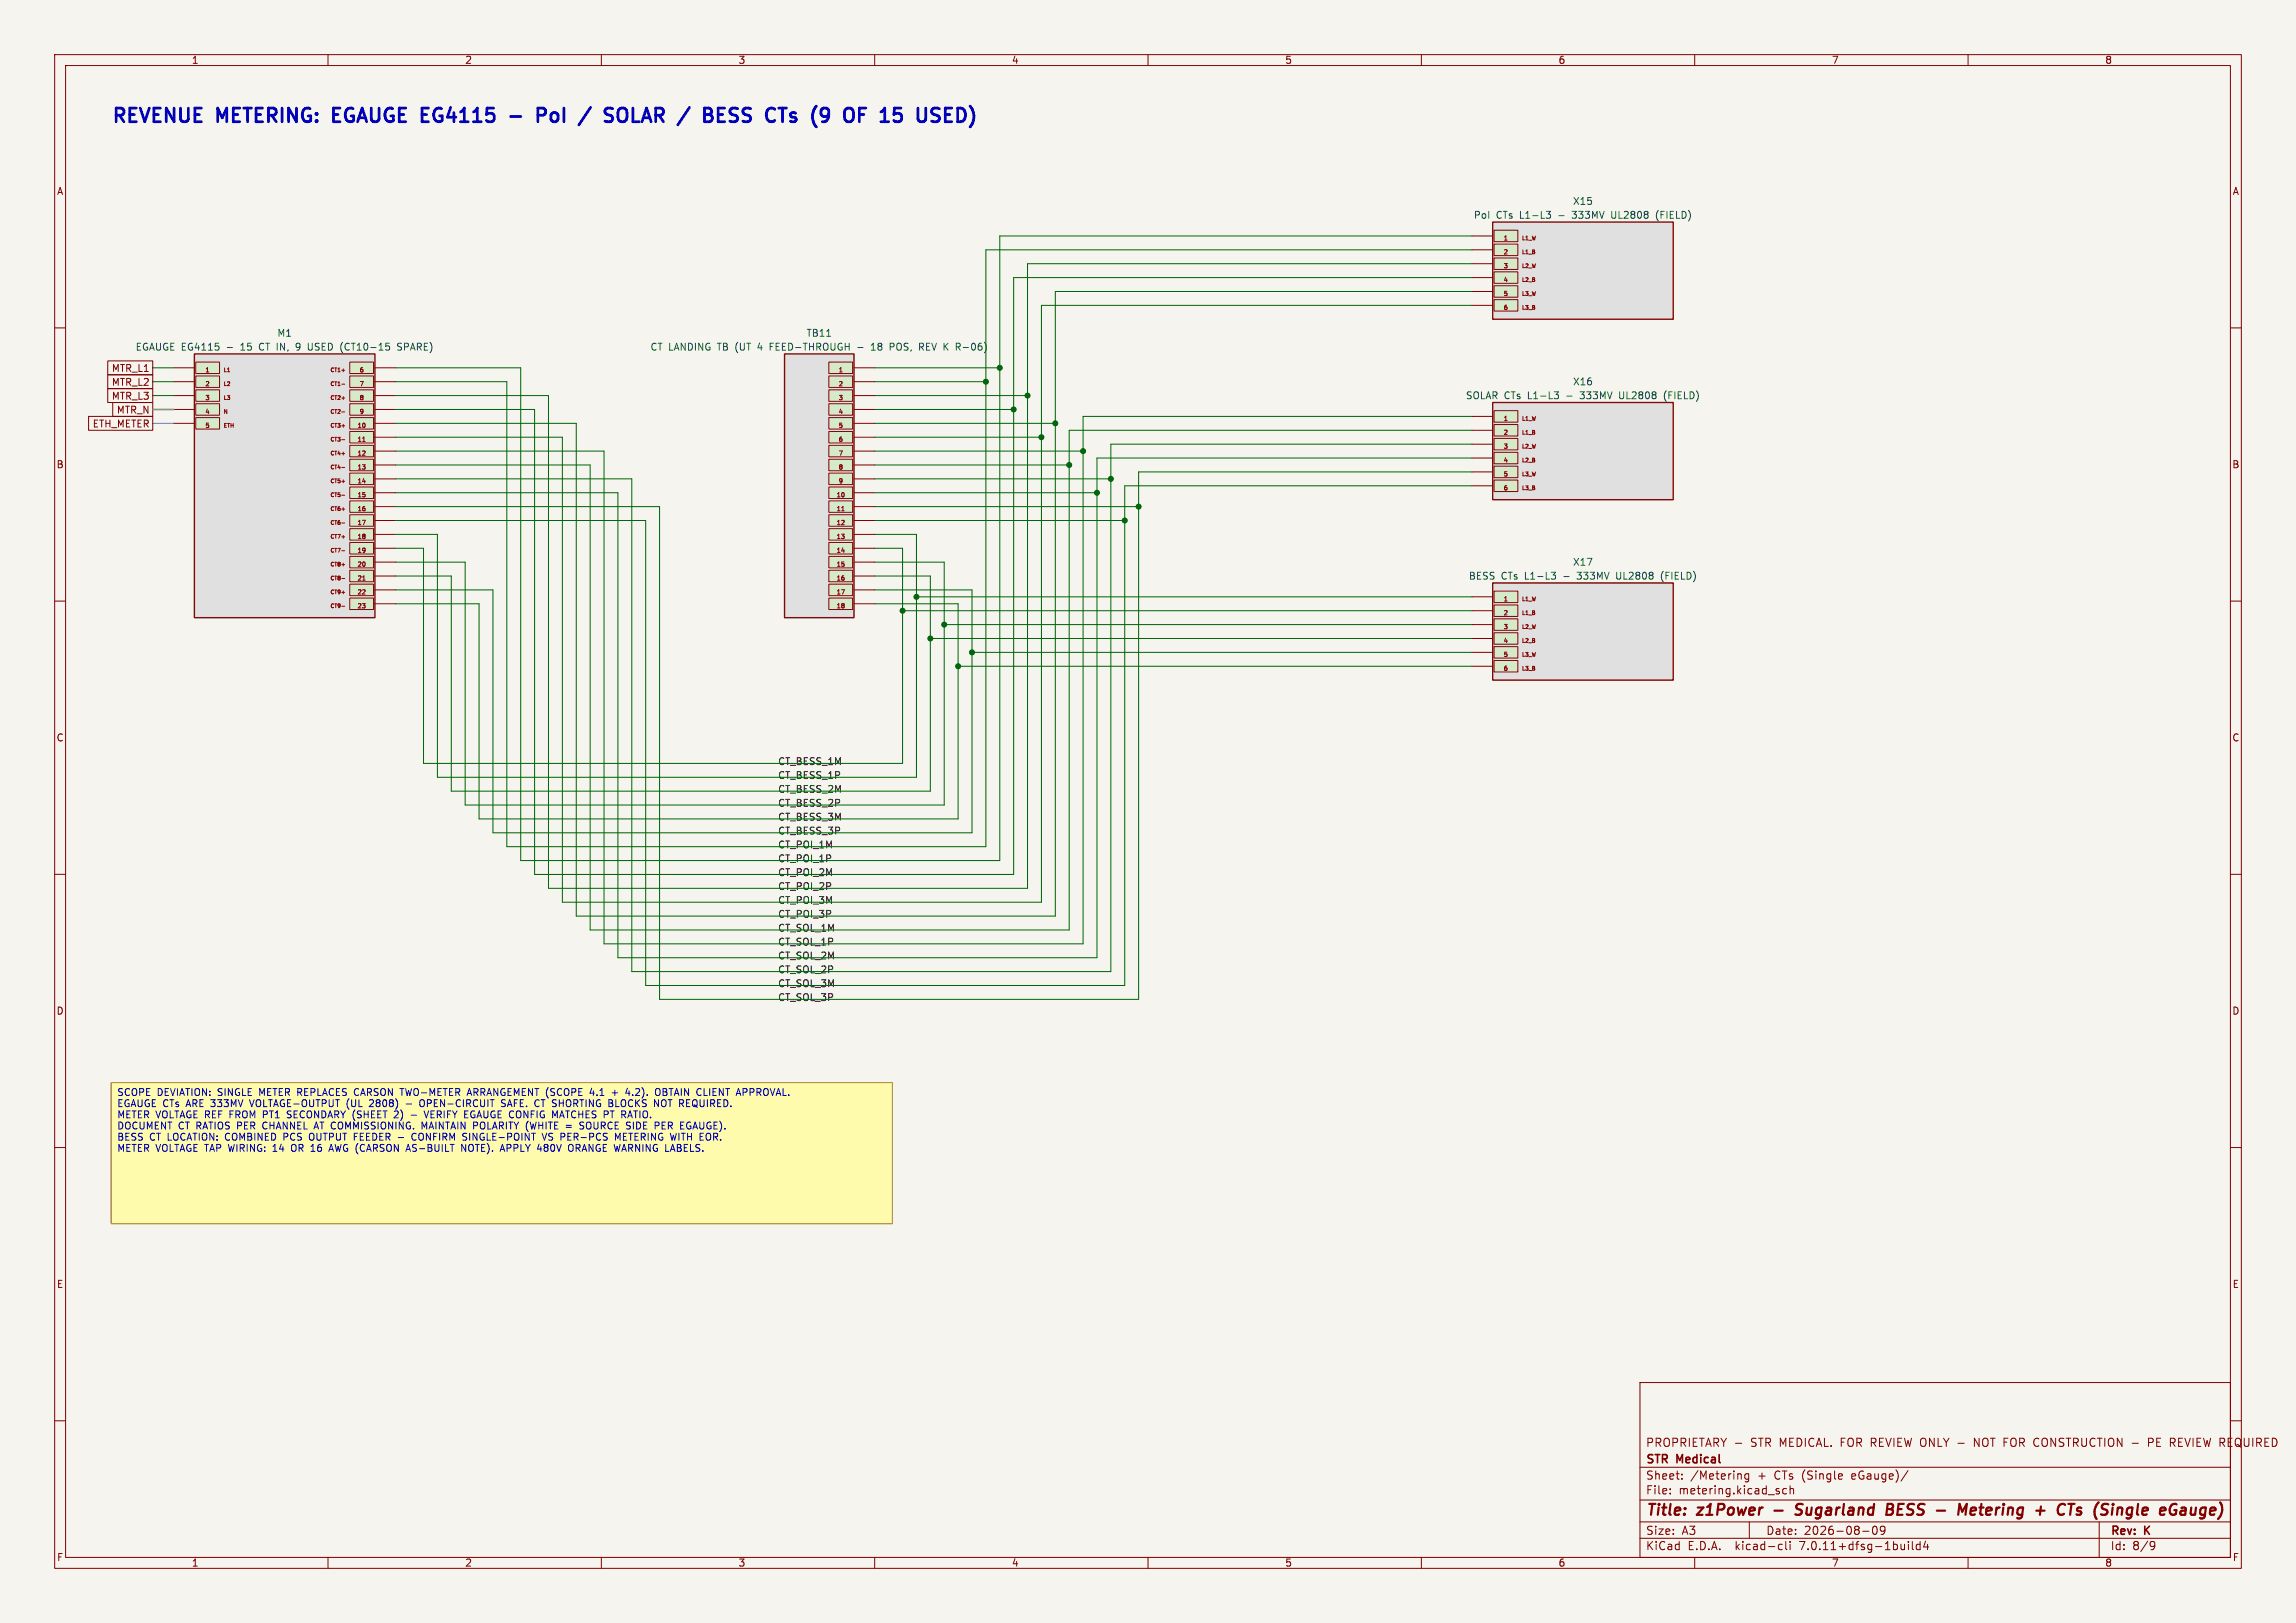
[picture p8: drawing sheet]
<svg xmlns="http://www.w3.org/2000/svg" width="420mm" height="297mm" viewBox="0 0 420 297" stroke-linecap="round" stroke-linejoin="round" font-family="sans-serif">
<defs><g id="words">
<g font-size="3.5" fill="#0000c2">
<text x="20.3" y="22.6">REVENUE</text>
<text x="39.9" y="22.6">METERING:</text>
<text x="62.1" y="22.6">EGAUGE EG4115</text>
<text x="102.5" y="22.6">PoI</text>
<text x="111.3" y="22.6">/</text>
<text x="116.8" y="22.6">SOLAR /</text>
<text x="136.9" y="22.6">BESS</text>
<text x="149.4" y="22.6">CTs</text>
<text x="158.7" y="22.6">(9</text>
<text x="165.7" y="22.6">OF</text>
<text x="173.3" y="22.6">15</text>
</g>
<g font-size="2.8" fill="#840000">
<text x="301" y="277.9">Title:</text>
<text x="310.6" y="277.9">z1Power</text>
<text x="330.2" y="277.9">Sugarland</text>
<text x="347.5" y="277.9">BESS</text>
<text x="362.3" y="277.9">Metering</text>
<text x="377.3" y="277.9">+</text>
<text x="382.1" y="277.9">CTs</text>
<text x="389.5" y="277.9">(Single</text>
<text x="402.4" y="277.9">eGauge)</text>
</g>
<g font-size="2.1" fill="#840000">
<text x="301" y="268.2">STR</text>
<text x="301" y="265">PROPRIETARY -</text>
<text x="306.8" y="268.2">Medical</text>
<text x="320.3" y="265">STR MEDICAL. FOR REVIEW ONLY -</text>
<text x="362" y="265">NOT FOR CONSTRUCTION -</text>
<text x="394.4" y="265">PE REVIEW REQUIRED</text>
<text x="301" y="273.7">File:</text>
<text x="301" y="271">Sheet:</text>
<text x="307.1" y="273.7">metering.kicad_sch</text>
<text x="309.2" y="271">/Metering</text>
<text x="321.6" y="271">+</text>
<text x="324.7" y="271">CTs (Single</text>
<text x="339.1" y="271">eGauge)/</text>
<text x="301" y="281.1">Size:</text>
<text x="307.6" y="281.1">A3</text>
<text x="323" y="281.1">Date:</text>
<text x="330" y="281.1">2026-08-09</text>
<text x="386" y="281.3">Rev:</text>
<text x="392.4" y="281.3">K</text>
<text x="301" y="283.9">KiCad</text>
<text x="308.7" y="283.9">E.D.A.</text>
<text x="317.6" y="283.9">kicad-cli</text>
<text x="329.5" y="283.9">7.0.11+dfsg-1build4</text>
<text x="386" y="283.9">Id:</text>
<text x="390.1" y="283.9">8/9</text>
</g>
<g font-size="1.8" fill="#840000">
<text x="35" y="11.9">1</text>
<text x="85" y="11.9">2</text>
<text x="135" y="11.9">3</text>
<text x="185" y="11.9">4</text>
<text x="235" y="11.9">5</text>
<text x="285" y="11.9">6</text>
<text x="335" y="11.9">7</text>
<text x="385" y="11.9">8</text>
<text x="10.3" y="35.9">A</text>
<text x="408.3" y="35.9">A</text>
<text x="20.4" y="68.3">MTR_L1</text>
<text x="20.4" y="70.8">MTR_L2</text>
<text x="20.4" y="73.3">MTR_L3</text>
<text x="21.3" y="75.9">MTR_N</text>
<text x="16.9" y="78.4">ETH_METER</text>
<text x="10.3" y="85.9">B</text>
<text x="408.2" y="85.9">B</text>
<text x="10.3" y="135.9">C</text>
<text x="408.2" y="135.9">C</text>
<text x="10.3" y="185.9">D</text>
<text x="408.2" y="185.9">D</text>
<text x="10.3" y="235.9">E</text>
<text x="408.3" y="235.9">E</text>
<text x="10.3" y="285.9">F</text>
<text x="35" y="286.9">1</text>
<text x="85" y="286.9">2</text>
<text x="135" y="286.9">3</text>
<text x="185" y="286.9">4</text>
<text x="235" y="286.9">5</text>
<text x="285" y="286.9">6</text>
<text x="335" y="286.9">7</text>
<text x="385" y="286.9">8</text>
<text x="408.3" y="285.9">F</text>
</g>
<g font-size="1.8" fill="#006464">
<text x="269.5" y="40.2">PoI</text>
<text x="273.7" y="40.2">CTs L1-L3</text>
<text x="285.4" y="40.2">-</text>
<text x="287.6" y="37.7">X15</text>
<text x="288.1" y="40.2">333MV</text>
<text x="295.4" y="40.2">UL2808</text>
<text x="303.8" y="40.2">(FIELD)</text>
<text x="24.7" y="64.4">EGAUGE EG4115</text>
<text x="41.6" y="64.4">-</text>
<text x="44.3" y="64.4">15</text>
<text x="47.9" y="64.4">CT IN,</text>
<text x="50.6" y="61.8">M1</text>
<text x="55" y="64.4">9</text>
<text x="57.4" y="64.4">USED (CT10-15</text>
<text x="74.2" y="64.4">SPARE)</text>
<text x="118.9" y="64.4">CT LANDING TB (UT</text>
<text x="139.1" y="64.4">4</text>
<text x="141.5" y="64.4">FEED-THROUGH</text>
<text x="147.4" y="61.8">TB11</text>
<text x="160.5" y="64.4">18</text>
<text x="164.1" y="64.4">POS,</text>
<text x="169.6" y="64.4">REV K</text>
<text x="176.8" y="64.4">R-06)</text>
<text x="287.6" y="70.7">X16</text>
<text x="268" y="73.3">SOLAR CTs L1-L3</text>
<text x="286.8" y="73.3">-</text>
<text x="289.5" y="73.3">333MV</text>
<text x="296.9" y="73.3">UL2808</text>
<text x="305.3" y="73.3">(FIELD)</text>
<text x="268.6" y="106.3">BESS</text>
<text x="274.6" y="106.3">CTs L1-L3</text>
<text x="286.3" y="106.3">-</text>
<text x="287.6" y="103.7">X17</text>
<text x="289" y="106.3">333MV</text>
<text x="296.3" y="106.3">UL2808</text>
<text x="304.7" y="106.3">(FIELD)</text>
</g>
<g font-size="1.8" fill="#0f0f0f">
<text x="142.2" y="140.2">CT_BESS_1M</text>
<text x="142.2" y="142.8">CT_BESS_1P</text>
<text x="142.2" y="145.3">CT_BESS_2M</text>
<text x="142.2" y="147.8">CT_BESS_2P</text>
<text x="142.2" y="150.4">CT_BESS_3M</text>
<text x="142.2" y="152.9">CT_BESS_3P</text>
<text x="142.2" y="155.5">CT_POI_1M</text>
<text x="142.2" y="158">CT_POI_1P</text>
<text x="142.2" y="160.5">CT_POI_2M</text>
<text x="142.2" y="165.6">CT_POI_3M</text>
<text x="142.2" y="163.1">CT_POI_2P</text>
<text x="142.2" y="168.2">CT_POI_3P</text>
<text x="142.2" y="170.7">CT_SOL_1M</text>
<text x="142.2" y="173.2">CT_SOL_1P</text>
<text x="142.2" y="175.8">CT_SOL_2M</text>
<text x="142.2" y="178.3">CT_SOL_2P</text>
<text x="142.2" y="180.9">CT_SOL_3M</text>
<text x="142.2" y="183.4">CT_SOL_3P</text>
</g>
<g font-size="1.8" fill="#0000c2">
<text x="21.3" y="200.9">SCOPE DEVIATION: SINGLE</text>
<text x="21.3" y="202.9">EGAUGE CTs ARE 333MV</text>
<text x="46.2" y="202.9">VOLTAGE-OUTPUT</text>
<text x="47.7" y="200.9">METER REPLACES CARSON TWO-METER</text>
<text x="64.1" y="202.9">(UL</text>
<text x="68.5" y="202.9">2808)</text>
<text x="78.1" y="202.9">OPEN-CIRCUIT</text>
<text x="86.6" y="200.9">ARRANGEMENT (SCOPE</text>
<text x="93.2" y="202.9">SAFE. CT SHORTING BLOCKS</text>
<text x="109.4" y="200.9">4.1</text>
<text x="113.6" y="200.9">+</text>
<text x="116.4" y="200.9">4.2).</text>
<text x="122" y="202.9">NOT REQUIRED.</text>
<text x="122" y="200.9">OBTAIN CLIENT APPROVAL.</text>
<text x="21.3" y="205">METER VOLTAGE REF FROM PT1</text>
<text x="21.3" y="207">DOCUMENT CT RATIOS PER CHANNEL</text>
<text x="21.3" y="209.1">BESS</text>
<text x="27.4" y="209.1">CT LOCATION: COMBINED</text>
<text x="52.3" y="209.1">PCS</text>
<text x="53.2" y="205">SECONDARY (SHEET</text>
<text x="57.3" y="209.1">OUTPUT FEEDER -</text>
<text x="58.2" y="207">AT COMMISSIONING.</text>
<text x="73.2" y="205">2)</text>
<text x="76.6" y="209.1">CONFIRM</text>
<text x="78.2" y="207">MAINTAIN POLARITY (WHITE =</text>
<text x="79.2" y="205">VERIFY EGAUGE CONFIG MATCHES PT RATIO.</text>
<text x="86.1" y="209.1">SINGLE-POINT</text>
<text x="101" y="209.1">VS PER-PCS</text>
<text x="107.9" y="207">SOURCE SIDE</text>
<text x="114.6" y="209.1">METERING WITH EOR.</text>
<text x="122.1" y="207">PER EGAUGE).</text>
<text x="21.3" y="211.1">METER VOLTAGE TAP WIRING: 14</text>
<text x="54" y="211.1">OR 16</text>
<text x="61.4" y="211.1">AWG (CARSON</text>
<text x="75.9" y="211.1">AS-BUILT</text>
<text x="86.1" y="211.1">NOTE).</text>
<text x="93.5" y="211.1">APPLY 480V</text>
<text x="106.3" y="211.1">ORANGE WARNING LABELS.</text>
</g>
<g font-size="1.1" fill="#840000">
<text x="275" y="44.1">1</text>
<text x="275" y="46.7">2</text>
<text x="275" y="49.2">3</text>
<text x="275" y="51.7">4</text>
<text x="275" y="54.3">5</text>
<text x="275" y="56.8">6</text>
<text x="37.5" y="68.3">1</text>
<text x="37.5" y="70.8">2</text>
<text x="65.7" y="68.3">6</text>
<text x="65.7" y="70.8">7</text>
<text x="153.4" y="68.3">1</text>
<text x="153.4" y="70.8">2</text>
<text x="37.5" y="73.3">3</text>
<text x="37.5" y="75.9">4</text>
<text x="65.7" y="73.3">8</text>
<text x="65.7" y="75.9">9</text>
<text x="153.4" y="73.3">3</text>
<text x="153.4" y="75.9">4</text>
<text x="275" y="77.1">1</text>
<text x="37.5" y="78.4">5</text>
<text x="65.3" y="78.4">10</text>
<text x="65.3" y="81">11</text>
<text x="65.3" y="83.5">12</text>
<text x="153.4" y="78.4">5</text>
<text x="153.4" y="81">6</text>
<text x="153.4" y="83.5">7</text>
<text x="275" y="79.7">2</text>
<text x="275" y="82.2">3</text>
<text x="65.3" y="86">13</text>
<text x="65.3" y="88.6">14</text>
<text x="153.4" y="86">8</text>
<text x="153.4" y="88.6">9</text>
<text x="275" y="84.8">4</text>
<text x="275" y="87.3">5</text>
<text x="275" y="89.8">6</text>
<text x="65.3" y="91.1">15</text>
<text x="65.3" y="93.7">16</text>
<text x="153" y="91.1">10</text>
<text x="153" y="93.7">11</text>
<text x="65.3" y="96.2">17</text>
<text x="65.3" y="98.7">18</text>
<text x="65.3" y="101.3">19</text>
<text x="153" y="96.2">12</text>
<text x="153" y="98.7">13</text>
<text x="153" y="101.3">14</text>
<text x="65.3" y="103.8">20</text>
<text x="65.3" y="106.4">21</text>
<text x="153" y="103.8">15</text>
<text x="153" y="106.4">16</text>
<text x="65.3" y="108.9">22</text>
<text x="65.3" y="111.4">23</text>
<text x="153" y="108.9">17</text>
<text x="153" y="111.4">18</text>
<text x="275" y="110.2">1</text>
<text x="275" y="112.7">2</text>
<text x="275" y="115.2">3</text>
<text x="275" y="117.8">4</text>
<text x="275" y="120.3">5</text>
<text x="275" y="122.9">6</text>
</g>
<g font-size="1" fill="#840000">
<text x="278.4" y="46.6">L1_B</text>
<text x="278.4" y="44.1">L1_W</text>
<text x="278.4" y="51.7">L2_B</text>
<text x="278.4" y="49.1">L2_W</text>
<text x="278.4" y="56.8">L3_B</text>
<text x="278.4" y="54.2">L3_W</text>
<text x="40.9" y="68.2">L1</text>
<text x="40.9" y="70.7">L2</text>
<text x="60.4" y="68.2">CT1+</text>
<text x="60.4" y="70.7">CT1-</text>
<text x="40.9" y="73.3">L3</text>
<text x="40.9" y="75.8">N</text>
<text x="60.4" y="73.3">CT2+</text>
<text x="60.4" y="75.8">CT2-</text>
<text x="278.4" y="77.1">L1_W</text>
<text x="40.9" y="78.4">ETH</text>
<text x="60.4" y="78.4">CT3+</text>
<text x="60.4" y="80.9">CT3-</text>
<text x="60.4" y="83.4">CT4+</text>
<text x="278.4" y="79.6">L1_B</text>
<text x="278.4" y="82.2">L2_W</text>
<text x="60.4" y="86">CT4-</text>
<text x="60.4" y="88.5">CT5+</text>
<text x="278.4" y="84.7">L2_B</text>
<text x="278.4" y="89.8">L3_B</text>
<text x="278.4" y="87.2">L3_W</text>
<text x="60.4" y="91.1">CT5-</text>
<text x="60.4" y="93.6">CT6+</text>
<text x="60.4" y="96.1">CT6-</text>
<text x="60.4" y="98.7">CT7+</text>
<text x="60.4" y="101.2">CT7-</text>
<text x="60.4" y="103.8">CT8+</text>
<text x="60.4" y="106.3">CT8-</text>
<text x="60.4" y="108.8">CT9+</text>
<text x="60.4" y="111.4">CT9-</text>
<text x="278.4" y="112.6">L1_B</text>
<text x="278.4" y="110.1">L1_W</text>
<text x="278.4" y="117.7">L2_B</text>
<text x="278.4" y="115.2">L2_W</text>
<text x="278.4" y="122.8">L3_B</text>
<text x="278.4" y="120.3">L3_W</text>
</g>
</g></defs>
<path d="M0 0h420v297h-420z" fill="#f5f4ef" stroke="#f5f4ef" stroke-width=".18"/>
<g fill="none" stroke="#840000" stroke-width=".18">
<path d="M10 10h400v277h-400zM12 12h396v273h-396zM60 10v2M110 10v2M160 10v2M210 10v2M260 10v2M310 10v2M360 10v2M10 60h2M269.2 43.2h3.8M269.2 45.7h3.8"/>
<path d="M269.2 48.3h3.8M269.2 50.8h3.8M269.2 53.3h3.8M269.2 55.9h3.8M408 60h2M16.2 76.2h11.7v2.5h-11.7zM19.7 66h8.2v2.6h-8.2zM19.7 68.6h8.2v2.5h-8.2zM19.7 71.1h8.2v2.6h-8.2zM20.6 73.7h7.3v2.5h-7.3zM31.7 67.3h3.9M31.7 69.9h3.9"/>
<path d="M31.7 72.4h3.9M31.7 74.9h3.9M31.7 77.5h3.9M62.5 70.3h.6M62.5 75.4h.6M68.6 67.3h3.8M68.6 69.9h3.8M68.6 72.4h3.8M68.6 74.9h3.8M68.6 77.5h3.8M156.2 67.3h3.8M156.2 69.9h3.8"/>
<path d="M156.2 72.4h3.8M156.2 74.9h3.8M156.2 77.5h3.8M269.2 76.2h3.8M269.2 78.7h3.8M62.5 80.5h.6M62.5 85.5h.6M62.5 90.6h.6M62.5 95.7h.6M66.3 80.8h.5M68.6 90.2h3.8M68.6 92.7h3.8"/>
<path d="M68.6 95.3h3.8M68.6 97.8h3.8M68.6 80h3.8M68.6 82.6h3.8M68.6 85.1h3.8M68.6 87.6h3.8M154 93.5h.4M156.2 90.2h3.8M156.2 92.7h3.8M156.2 95.3h3.8M156.2 97.8h3.8M156.2 80h3.8"/>
<path d="M156.2 82.6h3.8M156.2 85.1h3.8M156.2 87.6h3.8M269.2 81.3h3.8M269.2 83.8h3.8M269.2 86.4h3.8M269.2 88.9h3.8M10 110h2M62.5 100.8h.6M62.5 105.9h.6M62.5 110.9h.6M66.3 106.2h.5"/>
<path d="M68.6 100.3h3.8M68.6 102.9h3.8M68.6 105.4h3.8M68.6 108h3.8M68.6 110.5h3.8M156.2 100.3h3.8M156.2 102.9h3.8M156.2 105.4h3.8M156.2 108h3.8M156.2 110.5h3.8M269.2 109.2h3.8M269.2 111.8h3.8"/>
<path d="M269.2 114.3h3.8M269.2 116.8h3.8M269.2 119.4h3.8M408 110h2M269.2 121.9h3.8M10 160h2M408 160h2M10 210h2M408 210h2M10 260h2M300 253h108v32h-108zM408 260h2"/>
<path d="M300 278.5h108M300 274.5h108M300 268.5h108M305.5 273.2v.2M305.5 272.5v.1M307.7 270.5v.2M307.7 269.8v.1M317.4 264.1h1.2M319.9 269.7v1.2l-.3 .3-.4-.1M319.9 269.8l-.5-.1-.2 .3v.4l.1 .2h.6M320 278.5v3M326.8 272.5l-.4-.1-.3 .3v.4l.1 .2h.6"/>
<path d="M327.4 271.9v1.5M327.4 272.5l.3-.1 .3 .1 .1 .9M342.7 279.4a.81 .81 0 0 0 .3 1.4l.2-.2 .2-.4-.2-.8M344 279.4l-.1 .5 .2 .2 .4 .1 .3-.3M344.7 279.4a.99 .99 0 0 1-.3 1.4h-.3M349 269.1l-1.3 1.9M361.2 264.7v-1.5l.8 1.5M384 278.5v6.5M393 264l.7-.1 .2-.2-.1-.4-.2-.1h-.6v1.5M60 285v2M110 285v2M160 285v2"/>
<path d="M210 285v2M260 285v2M300 281.5h108M310 285v2M325.6 282.6l.4 .1M326 283.5l-.4 .1M326.7 282.1v1.3l.2 .2M327.4 282.1v.1M327.4 282.6v1M340.7 280.2h1.2M349.1 282.1v.1M349.1 282.6v1"/>
<path d="M349.8 282.1v1.3l.2 .2M351.2 282.7l-.4-.1-.3 .3v.4l.2 .2h.5M351.2 282.1v1.5M352.2 282l-.3 1.1h.9M352.6 282.6v1M360 285v2M393.6 282.1l.5 .1a.99 .99 0 0 1-.4 1.4h-.3M394.2 282.7l-.3 .3h-.3"/>
</g>
<g fill="none" stroke="#840000" stroke-width=".4">
<path d="M324.6 276.4h1.5M329.5 277a.84 .84 0 0 1-1.1 .1M329.5 275.2l-.7 .1a.46 .46 0 0 0-.2 .5 .46 .46 0 0 0 .3 .4l.5 .1M345.2 276.2h.6M345.3 275.2h.7a.49 .49 0 0 1 .3 .5 .49 .49 0 0 1-.5 .5l.3 .1a.58 .58 0 0 1-.3 .9h-.8zM358.2 277.2l.2-2 .5 1.4 .9-1.4-.3 2M360.5 276.5l.9-.2v-.3l-.2-.1-.6 .1-.2 .9 .3 .3 .6-.1M377.8 275.4a.88 .88 0 0 0-1.1 0 .88 .88 0 0 0-.3 .9l.1 .6M378.3 275.2h1.2M378.9 275.2l-.2 2M380.7 276a.49 .49 0 0 0-.8 .3l.3 .2 .4 .1 .1 .3-.3 .3-.6-.1M400.8 275.9v1.2a.57 .57 0 0 0 .7-.1"/>
<path d="M401.7 275.9l-.2 1.3"/>
</g>
<path d="M20.3 198.1h142.9v25.8h-142.9z" fill="#fffbac" stroke="#fffbac" stroke-width=".18"/>
<g fill="#e0e0e0" stroke="#e0e0e0" stroke-width=".18">
<path d="M273 40.6h33.1v17.8h-33.1z"/>
<path d="M273 73.7h33.1v17.7h-33.1z"/>
<path d="M273 106.7h33.1v17.8h-33.1z"/>
<path d="M143.5 64.8h12.7v48.2h-12.7z"/>
<path d="M35.6 64.8h33v48.2h-33z"/>
</g>
<g fill="#d5eac8" stroke="#d5eac8" stroke-width=".18">
<path d="M273.3 54.8h4.3v2.1h-4.3z"/>
<path d="M273.3 52.3h4.3v2.1h-4.3z"/>
<path d="M273.3 49.7h4.3v2.1h-4.3z"/>
<path d="M273.3 47.2h4.3v2.1h-4.3z"/>
<path d="M273.3 44.7h4.3v2.1h-4.3z"/>
<path d="M273.3 42.1h4.3v2.1h-4.3z"/>
<path d="M273.3 87.8h4.3v2.1h-4.3z"/>
<path d="M273.3 85.3h4.3v2.1h-4.3z"/>
<path d="M273.3 82.8h4.3v2.1h-4.3z"/>
<path d="M273.3 80.2h4.3v2.1h-4.3z"/>
<path d="M273.3 77.7h4.3v2.1h-4.3z"/>
<path d="M273.3 75.1h4.3v2.1h-4.3z"/>
<path d="M273.3 120.9h4.3v2.1h-4.3z"/>
<path d="M273.3 118.3h4.3v2.1h-4.3z"/>
<path d="M273.3 115.8h4.3v2.1h-4.3z"/>
<path d="M273.3 113.2h4.3v2.1h-4.3z"/>
<path d="M273.3 110.7h4.3v2.1h-4.3z"/>
<path d="M273.3 108.2h4.3v2.1h-4.3z"/>
<path d="M151.6 109.4h4.4v2.1h-4.4z"/>
<path d="M151.6 106.9h4.4v2.1h-4.4z"/>
<path d="M151.6 104.4h4.4v2.1h-4.4z"/>
<path d="M151.6 101.8h4.4v2.1h-4.4z"/>
<path d="M151.6 99.3h4.4v2.1h-4.4z"/>
<path d="M151.6 96.7h4.4v2.1h-4.4z"/>
<path d="M151.6 94.2h4.4v2.1h-4.4z"/>
<path d="M151.6 91.7h4.4v2.1h-4.4z"/>
<path d="M151.6 89.1h4.4v2.1h-4.4z"/>
<path d="M151.6 86.6h4.4v2.1h-4.4z"/>
<path d="M151.6 84h4.4v2.1h-4.4z"/>
<path d="M151.6 81.5h4.4v2.1h-4.4z"/>
<path d="M151.6 79h4.4v2.1h-4.4z"/>
<path d="M151.6 76.4h4.4v2.1h-4.4z"/>
<path d="M151.6 73.9h4.4v2.1h-4.4z"/>
<path d="M151.6 71.3h4.4v2.1h-4.4z"/>
<path d="M151.6 68.8h4.4v2.1h-4.4z"/>
<path d="M151.6 66.3h4.4v2.1h-4.4z"/>
<path d="M35.8 76.4h4.4v2.1h-4.4z"/>
<path d="M35.8 73.9h4.4v2.1h-4.4z"/>
<path d="M35.8 71.3h4.4v2.1h-4.4z"/>
<path d="M35.8 68.8h4.4v2.1h-4.4z"/>
<path d="M35.8 66.3h4.4v2.1h-4.4z"/>
<path d="M64 109.4h4.3v2.1h-4.3z"/>
<path d="M64 106.9h4.3v2.1h-4.3z"/>
<path d="M64 104.4h4.3v2.1h-4.3z"/>
<path d="M64 101.8h4.3v2.1h-4.3z"/>
<path d="M64 99.3h4.3v2.1h-4.3z"/>
<path d="M64 96.7h4.3v2.1h-4.3z"/>
<path d="M64 94.2h4.3v2.1h-4.3z"/>
<path d="M64 91.7h4.3v2.1h-4.3z"/>
<path d="M64 89.1h4.3v2.1h-4.3z"/>
<path d="M64 86.6h4.3v2.1h-4.3z"/>
<path d="M64 84h4.3v2.1h-4.3z"/>
<path d="M64 81.5h4.3v2.1h-4.3z"/>
<path d="M64 79h4.3v2.1h-4.3z"/>
<path d="M64 76.4h4.3v2.1h-4.3z"/>
<path d="M64 73.9h4.3v2.1h-4.3z"/>
<path d="M64 71.3h4.3v2.1h-4.3z"/>
<path d="M64 68.8h4.3v2.1h-4.3z"/>
<path d="M64 66.3h4.3v2.1h-4.3z"/>
</g>
<path d="M273 40.6h33.1v17.8h-33.1zM35.6 64.8h33v48.2h-33zM143.5 64.8h12.7v48.2h-12.7zM273 73.7h33.1v17.7h-33.1zM273 106.7h33.1v17.8h-33.1z" fill="none" stroke="#7a0b0b" stroke-width=".25"/>
<g fill="none" stroke="#7a0b0b" stroke-width=".18">
<path d="M273.3 54.8h4.3v2.1h-4.3zM273.3 52.3h4.3v2.1h-4.3zM273.3 49.7h4.3v2.1h-4.3zM273.3 47.2h4.3v2.1h-4.3zM273.3 44.7h4.3v2.1h-4.3zM273.3 42.1h4.3v2.1h-4.3zM35.8 76.4h4.4v2.1h-4.4zM35.8 73.9h4.4v2.1h-4.4zM35.8 71.3h4.4v2.1h-4.4zM35.8 68.8h4.4v2.1h-4.4zM35.8 66.3h4.4v2.1h-4.4zM64 79h4.3v2.1h-4.3z"/>
<path d="M64 76.4h4.3v2.1h-4.3zM64 73.9h4.3v2.1h-4.3zM64 71.3h4.3v2.1h-4.3zM64 68.8h4.3v2.1h-4.3zM64 66.3h4.3v2.1h-4.3zM151.6 79h4.4v2.1h-4.4zM151.6 76.4h4.4v2.1h-4.4zM151.6 73.9h4.4v2.1h-4.4zM151.6 71.3h4.4v2.1h-4.4zM151.6 68.8h4.4v2.1h-4.4zM151.6 66.3h4.4v2.1h-4.4zM273.3 77.7h4.3v2.1h-4.3z"/>
<path d="M273.3 75.1h4.3v2.1h-4.3zM64 99.3h4.3v2.1h-4.3zM64 96.7h4.3v2.1h-4.3zM64 94.2h4.3v2.1h-4.3zM64 91.7h4.3v2.1h-4.3zM64 89.1h4.3v2.1h-4.3zM64 86.6h4.3v2.1h-4.3zM64 84h4.3v2.1h-4.3zM64 81.5h4.3v2.1h-4.3zM151.6 99.3h4.4v2.1h-4.4zM151.6 96.7h4.4v2.1h-4.4zM151.6 94.2h4.4v2.1h-4.4z"/>
<path d="M151.6 91.7h4.4v2.1h-4.4zM151.6 89.1h4.4v2.1h-4.4zM151.6 86.6h4.4v2.1h-4.4zM151.6 84h4.4v2.1h-4.4zM151.6 81.5h4.4v2.1h-4.4zM273.3 87.8h4.3v2.1h-4.3zM273.3 85.3h4.3v2.1h-4.3zM273.3 82.8h4.3v2.1h-4.3zM273.3 80.2h4.3v2.1h-4.3zM64 109.4h4.3v2.1h-4.3zM64 106.9h4.3v2.1h-4.3zM64 104.4h4.3v2.1h-4.3z"/>
<path d="M64 101.8h4.3v2.1h-4.3zM151.6 109.4h4.4v2.1h-4.4zM151.6 106.9h4.4v2.1h-4.4zM151.6 104.4h4.4v2.1h-4.4zM151.6 101.8h4.4v2.1h-4.4zM273.3 118.3h4.3v2.1h-4.3zM273.3 115.8h4.3v2.1h-4.3zM273.3 113.2h4.3v2.1h-4.3zM273.3 110.7h4.3v2.1h-4.3zM273.3 108.2h4.3v2.1h-4.3zM273.3 120.9h4.3v2.1h-4.3z"/>
</g>
<g fill="none" stroke="#006464" stroke-width=".18">
<path d="M282.8 38.7h.8l-.4 .5 .4 .1v.4l-.2 .2h-.4M294.8 38.7v1l.3 .2M303.3 38.5a1.46 1.46 0 0 0 0 1.9M54.3 64.1h.2M54.6 62.8h-.2l-.2 .3v.4l.4 .1M56.5 64h.5M73.4 62.9l-.4-.1-.2 .1v.4l.5 .2 .1 .3-.2 .3-.5-.1M140.9 63.4h.4M141.5 62.8h-.6v1.3M151.2 61.5h.7M156.9 63.6h1M159.4 64.1h.7"/>
<path d="M159.4 63.2l.3-.4v1.3M162.8 62.8h.5l.3 .3-.2 .3-.6 .1M168.5 63.5l.4 .6M168.7 62.8l.2 .3v.3l-.2 .1M176.2 63.6h1M284.3 71.7h.8l-.4 .5 .3 .1 .1 .4-.3 .3h-.3M296.3 71.7v1l.2 .3M304.8 71.5a1.46 1.46 0 0 0 0 2M283.8 104.7h.7l-.4 .5 .4 .1v.4l-.2 .3h-.4M295.7 104.7v1l.3 .3M304.3 104.5a1.46 1.46 0 0 0 0 2"/>
</g>
<g fill="none" stroke="#0000c2" stroke-width=".5">
<path d="M62.2 19.8h-1.2v2.5h1.2M113.4 19.9a.83 .83 0 0 1 .9-.1 .83 .83 0 0 1 .4 .8v.8a.83 .83 0 0 1-.4 .8 .83 .83 0 0 1-.9 0M134.9 19.9l-.9-.1-.4 .2M158.4 19.8h-1.2v2.5M164.8 19.8h-1.2l-.1 1.2 .4-.3 .8 .1M171.5 19.8l.3 .1M61 21h.8M93.4 21.3h1.9M98.4 21.1h.9a.68 .68 0 0 0 .5-.7 .68 .68 0 0 0-.5-.6h-.9v2.5M101.6 20.6a.68 .68 0 0 0-.8 .5v.7a.68 .68 0 0 0 .8 .5M133.6 20.7l.4 .3a.92 .92 0 0 1 .9 .6 .64 .64 0 0 1-.4 .7l-1-.1M135.9 22.2l.3 .1"/>
<path d="M136 20l-.1 .3 .1 .4M157.2 21h.8M163.5 22l.4 .3 .8-.1M171.6 21.2a.58 .58 0 0 1 0 1"/>
</g>
<path d="M20.3 198.1h142.9v25.8h-142.9z" fill="none" stroke="#a08c00" stroke-width=".18"/>
<g fill="none" stroke="#0000c2" stroke-width=".18">
<path d="M108.5 199.6v.9M112 200h.9M112.5 199.5v1M114.8 199.1l-.3 .9h.7M120.2 199.2a.43 .43 0 0 1 .6 .4v.4a.43 .43 0 0 1-.6 .5M121.3 199.8h.4M121.7 199.2h-.4v1.3h.5M45.6 201.2l.5 1.3M52.5 204.5l.2 .1M52.5 203.5l.3 .4M53.4 209.6a.98 .98 0 0 0 .1 1M56.6 207.6a.98 .98 0 0 0 .2 1"/>
<path d="M57.6 206.2h.6M57.9 205.3l-.5 1.3M60.2 210.7l.4-1.3 .4 1.3M60.3 210.3h.6M63.6 201.4l-.1 .5 .1 .7M68.3 201.8l-.8 .7h.8M72.8 203.8l-.7 .8h.8M74.3 202h1M74.7 209.4l.4 1.3M75.2 204.1h1M75.5 207.6a.59 .59 0 0 0-.2 .7 .59 .59 0 0 0 .8 .2M76.8 201.4a.85 .85 0 0 0 .3 1.1l.5-.2"/>
<path d="M77.6 203.3l.4 1.3 .4-1.3M78.1 205.3l-.5 .9-.4-.9v1.3M85.2 209.4v1.3l-.7-1.3v1.3M85.3 208.2v.3M85.4 200.5l.5-1.3 .4 1.3M85.6 200.1h.6M92 201.9l.3 .1 .1 .3-.2 .2h-.5M92.8 209.4v1.3M92.8 210.1h.4M99.2 207.4l.4 1.2 .4-1.2M100.4 208.6h.2M105.4 210.1h.5"/>
<path d="M105.4 209.4v1.3M105.7 210.1l.4 .6M107.3 205.5a.98 .98 0 0 0 .1 1M107.9 200h.8M112.6 207.4l.4 .9 .4-.9v1.2M114 207.4v1.2h.6M114 208h.5M115.7 200.4v.1M121.1 202.3l.4 .2M121.1 205.9h.4M121.1 206.6h.6M121.5 201.2l-.4 .2"/>
</g>
<g fill="none" stroke="#006400" stroke-width=".18">
<path d="M269.2 45.7h-88.9v109.2h-87.6v-85h-20.3M269.2 50.8h-83.8v109.2h-87.6v-85.1h-25.4M269.2 53.3h-76.2v114.3h-87.6v-90.1h-33M269.2 55.9h-78.7v109.2h-87.6v-85.1h-30.5M269.2 48.3h-81.2v114.3h-87.7v-90.2h-27.9M269.2 43.2h-86.3v114.3h-87.7v-90.2h-22.8M27.9 67.3h3.8M27.9 72.4h3.8M27.9 69.9h3.8M160 67.3h22.9M160 72.4h28M160 77.5h33"/>
<path d="M160 69.9h20.3M160 74.9h25.4M269.2 78.7h-73.6v91.5h-87.7v-85.1h-35.5M269.2 76.2h-71.1v96.5h-87.6v-90.1h-38.1M72.4 97.8h7.6v44.4h87.6v-44.4h-7.6M160 90.2h40.7M160 82.6h38.1M160 85.1h35.6M160 80h30.5M160 95.3h45.7M160 92.7h48.3M160 87.6h43.2"/>
<path d="M269.2 83.8h-68.5v91.5h-87.7v-85.1h-40.6M269.2 88.9h-63.5v91.4h-87.6v-85h-45.7M269.2 86.4h-60.9v96.5h-87.7v-90.2h-48.2M269.2 81.3h-66v96.5h-87.6v-90.2h-43.2M72.4 102.9h12.7v44.4h87.6v-44.4h-12.7M72.4 105.4h10.1v39.4h87.7v-39.4h-10.2M72.4 110.5h15.2v39.4h87.7v-39.4h-15.3M72.4 108h17.8v44.4h87.6v-44.4h-17.8M72.4 100.3h5.1v39.4h87.6v-39.4h-5.1M165.1 111.8h104.1M167.6 109.2h101.6M170.2 116.8h99"/>
<path d="M172.7 114.3h96.5M177.8 119.4h91.4M175.3 121.9h93.9"/>
</g>
<path d="M27.9 74.9h3.8" fill="none" stroke="#848484" stroke-width=".3"/>
<path d="M27.9 77.5h3.8" fill="none" stroke="#9628c8" stroke-width=".18"/>
<g fill="#006400" stroke="#006400" stroke-width=".18">
<circle cx="165.1" cy="111.8" r=".46"/>
<circle cx="167.6" cy="109.2" r=".46"/>
<circle cx="190.5" cy="80" r=".46"/>
<circle cx="195.6" cy="85.1" r=".46"/>
<circle cx="205.7" cy="95.3" r=".46"/>
<circle cx="170.2" cy="116.8" r=".46"/>
<circle cx="172.7" cy="114.3" r=".46"/>
<circle cx="177.8" cy="119.4" r=".46"/>
<circle cx="180.3" cy="69.9" r=".46"/>
<circle cx="185.4" cy="74.9" r=".46"/>
<circle cx="188" cy="72.4" r=".46"/>
<circle cx="193" cy="77.5" r=".46"/>
<circle cx="198.1" cy="82.6" r=".46"/>
<circle cx="200.7" cy="90.2" r=".46"/>
<circle cx="203.2" cy="87.6" r=".46"/>
<circle cx="182.9" cy="67.3" r=".46"/>
<circle cx="208.3" cy="92.7" r=".46"/>
<circle cx="175.3" cy="121.9" r=".46"/>
</g>
<use href="#words"/>
</svg>
